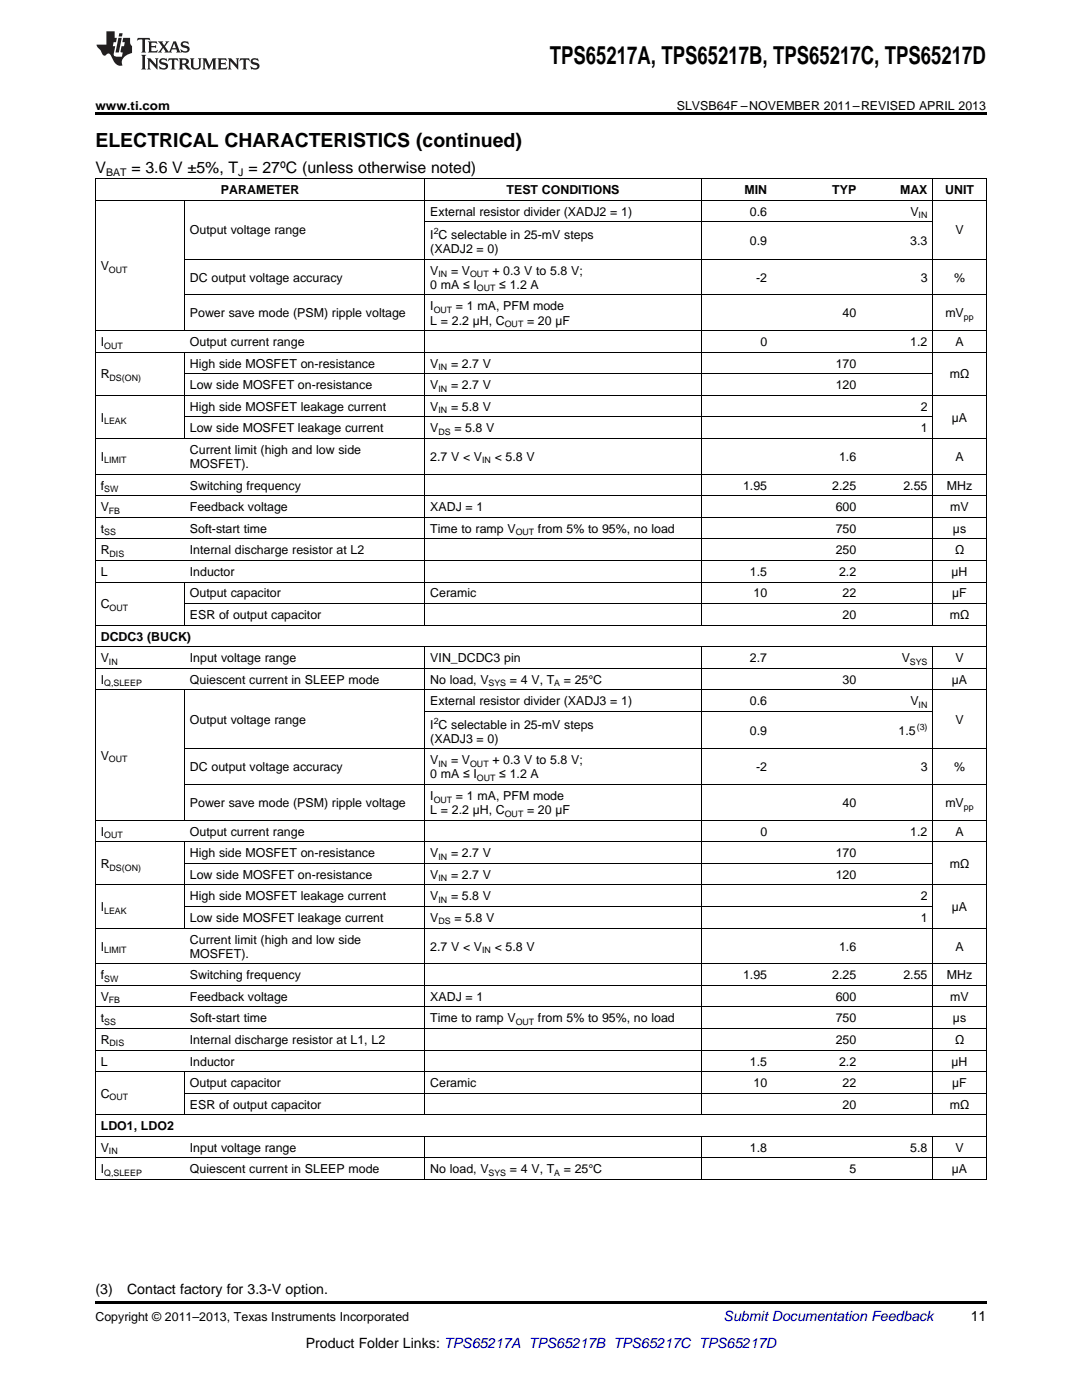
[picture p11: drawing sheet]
<svg xmlns="http://www.w3.org/2000/svg" width="216mm" height="279mm" viewBox="0 0 216 279" stroke-linecap="round" stroke-linejoin="round" font-family="sans-serif">
<defs><g id="words">
<text font-size="4.9" x="109.7" y="12.8">TPS65217A, TPS65217B, TPS65217C, TPS65217D</text>
<text font-size="3.9" x="19" y="29.3">ELECTRICAL CHARACTERISTICS (continued)</text>
<g font-size="3.2">
<text x="19" y="34.4">V</text>
<text x="26.2" y="34.4">= 3.6 V ±5%, T = 27ºC (unless otherwise noted)</text>
</g>
<g font-size="2.8">
<text x="19" y="258.2">(3)</text>
<text x="25.4" y="258.2">Contact factory for 3.3-V option.</text>
<text x="193.7" y="263.6">11</text>
<text x="61" y="269">Product Folder Links: TPS65217A TPS65217B TPS65217C TPS65217D</text>
</g>
<text font-size="2.8" fill="#0000c8" x="144.4" y="263.6">Submit Documentation Feedback</text>
<g font-size="2.5">
<text x="19" y="21.9">www.ti.com</text>
<text x="135" y="21.9">SLVSB64F –NOVEMBER 2011–REVISED APRIL 2013</text>
<text x="44.1" y="38.7">PARAMETER</text>
<text x="101.1" y="38.7">TEST CONDITIONS</text>
<text x="148.6" y="38.7">MIN</text>
<text x="166.1" y="38.7">TYP</text>
<text x="179.6" y="38.7">MAX</text>
<text x="188.6" y="38.7">UNIT</text>
<text x="37.9" y="46.8">Output voltage range</text>
<text x="85.9" y="43">External resistor divider (XADJ2 = 1)</text>
<text x="85.9" y="47.7">I C selectable in 25-mV steps</text>
<text x="149.6" y="43">0.6</text>
<text x="181.7" y="43">V</text>
<text x="190.6" y="46.8">V</text>
<text x="20.1" y="53.9">V</text>
<text x="85.9" y="50.5">(XADJ2 = 0)</text>
<text x="149.6" y="48.9">0.9</text>
<text x="181.6" y="48.9">3.3</text>
<text x="37.9" y="56.2">DC output voltage accuracy</text>
<text x="85.9" y="54.8">V</text>
<text x="85.9" y="57.6">0 mA ≤ I</text>
<text x="90" y="54.8">= V</text>
<text x="98.2" y="54.8">+ 0.3 V to 5.8 V;</text>
<text x="99.6" y="57.6">≤ 1.2 A</text>
<text x="150.9" y="56.2">-2</text>
<text x="183.7" y="56.2">3</text>
<text x="190.4" y="56.2">%</text>
<text x="37.9" y="63.4">Power save mode (PSM) ripple voltage</text>
<text x="85.9" y="61.9">I</text>
<text x="85.9" y="64.8">L = 2.2 µH, C</text>
<text x="91" y="61.9">= 1 mA, PFM mode</text>
<text x="105.2" y="64.8">= 20 µF</text>
<text x="168.1" y="63.4">40</text>
<text x="188.6" y="63.4">mV</text>
<text x="20.1" y="69.1">I</text>
<text x="37.9" y="69.1">Output current range</text>
<text x="151.7" y="69.1">0</text>
<text x="181.6" y="69.1">1.2</text>
<text x="190.6" y="69.1">A</text>
<text x="20.1" y="75.5">R</text>
<text x="37.9" y="73.4">High side MOSFET on-resistance</text>
<text x="37.9" y="77.7">Low side MOSFET on-resistance</text>
<text x="85.9" y="73.4">V</text>
<text x="85.9" y="77.7">V</text>
<text x="90" y="73.4">= 2.7 V</text>
<text x="90" y="77.7">= 2.7 V</text>
<text x="166.8" y="73.4">170</text>
<text x="166.8" y="77.7">120</text>
<text x="189.5" y="75.5">mΩ</text>
<text x="37.9" y="82">High side MOSFET leakage current</text>
<text x="85.9" y="82">V</text>
<text x="90" y="82">= 5.8 V</text>
<text x="183.7" y="82">2</text>
<text x="20.1" y="84.1">I</text>
<text x="37.9" y="86.3">Low side MOSFET leakage current</text>
<text x="85.9" y="86.3">V</text>
<text x="90.7" y="86.3">= 5.8 V</text>
<text x="183.7" y="86.3">1</text>
<text x="189.9" y="84.1">µA</text>
<text x="20.1" y="92">I</text>
<text x="37.9" y="90.6">Current limit (high and low side</text>
<text x="37.9" y="93.4">MOSFET).</text>
<text x="85.9" y="92">2.7 V &lt; V</text>
<text x="98.7" y="92">&lt; 5.8 V</text>
<text x="167.4" y="92">1.6</text>
<text x="190.6" y="92">A</text>
<text x="20.1" y="97.7">f</text>
<text x="37.9" y="97.7">Switching frequency</text>
<text x="148.3" y="97.7">1.95</text>
<text x="166.1" y="97.7">2.25</text>
<text x="180.3" y="97.7">2.55</text>
<text x="188.9" y="97.7">MHz</text>
<text x="20.1" y="102">V</text>
<text x="20.1" y="106.3">t</text>
<text x="37.9" y="102">Feedback voltage</text>
<text x="37.9" y="106.3">Soft-start time</text>
<text x="85.9" y="102">XADJ = 1</text>
<text x="85.9" y="106.3">Time to ramp V</text>
<text x="107.4" y="106.3">from 5% to 95%, no load</text>
<text x="166.8" y="102">600</text>
<text x="166.8" y="106.3">750</text>
<text x="189.6" y="102">mV</text>
<text x="190.1" y="106.3">µs</text>
<text x="20.1" y="110.6">R</text>
<text x="37.9" y="110.6">Internal discharge resistor at L2</text>
<text x="166.8" y="110.6">250</text>
<text x="190.6" y="110.6">Ω</text>
<text x="20.1" y="114.9">L</text>
<text x="37.9" y="114.9">Inductor</text>
<text x="37.9" y="119.2">Output capacitor</text>
<text x="85.9" y="119.2">Ceramic</text>
<text x="149.6" y="114.9">1.5</text>
<text x="150.4" y="119.2">10</text>
<text x="167.4" y="114.9">2.2</text>
<text x="168.1" y="119.2">22</text>
<text x="189.9" y="114.9">µH</text>
<text x="190" y="119.2">µF</text>
<text x="20.1" y="121.4">C</text>
<text x="37.9" y="123.5">ESR of output capacitor</text>
<text x="168.1" y="123.5">20</text>
<text x="189.5" y="123.5">mΩ</text>
<text x="20.1" y="127.8">DCDC3 (BUCK)</text>
<text x="20.1" y="132.2">V</text>
<text x="20.1" y="136.5">I</text>
<text x="37.9" y="132.2">Input voltage range</text>
<text x="37.9" y="136.5">Quiescent current in SLEEP mode</text>
<text x="85.9" y="132.2">VIN_DCDC3 pin</text>
<text x="85.9" y="136.5">No load, V</text>
<text x="101.7" y="136.5">= 4 V, T</text>
<text x="112.5" y="136.5">= 25°C</text>
<text x="149.6" y="132.2">2.7</text>
<text x="168.1" y="136.5">30</text>
<text x="179.9" y="132.2">V</text>
<text x="189.9" y="136.5">µA</text>
<text x="190.6" y="132.2">V</text>
<text x="85.9" y="140.8">External resistor divider (XADJ3 = 1)</text>
<text x="149.6" y="140.8">0.6</text>
<text x="181.7" y="140.8">V</text>
<text x="37.9" y="144.5">Output voltage range</text>
<text x="85.9" y="145.4">I C selectable in 25-mV steps</text>
<text x="85.9" y="148.2">(XADJ3 = 0)</text>
<text x="149.6" y="146.6">0.9</text>
<text x="179.3" y="146.6">1.5</text>
<text x="190.6" y="144.5">V</text>
<text x="20.1" y="151.6">V</text>
<text x="37.9" y="154">DC output voltage accuracy</text>
<text x="85.9" y="152.5">V</text>
<text x="85.9" y="155.4">0 mA ≤ I</text>
<text x="90" y="152.5">= V</text>
<text x="98.2" y="152.5">+ 0.3 V to 5.8 V;</text>
<text x="99.6" y="155.4">≤ 1.2 A</text>
<text x="150.9" y="154">-2</text>
<text x="183.7" y="154">3</text>
<text x="190.4" y="154">%</text>
<text x="37.9" y="161.1">Power save mode (PSM) ripple voltage</text>
<text x="85.9" y="159.7">I</text>
<text x="91" y="159.7">= 1 mA, PFM mode</text>
<text x="168.1" y="161.1">40</text>
<text x="188.6" y="161.1">mV</text>
<text x="20.1" y="166.8">I</text>
<text x="37.9" y="166.8">Output current range</text>
<text x="85.9" y="162.5">L = 2.2 µH, C</text>
<text x="105.2" y="162.5">= 20 µF</text>
<text x="151.7" y="166.8">0</text>
<text x="181.6" y="166.8">1.2</text>
<text x="190.6" y="166.8">A</text>
<text x="20.1" y="173.2">R</text>
<text x="37.9" y="171.1">High side MOSFET on-resistance</text>
<text x="85.9" y="171.1">V</text>
<text x="90" y="171.1">= 2.7 V</text>
<text x="166.8" y="171.1">170</text>
<text x="189.5" y="173.2">mΩ</text>
<text x="37.9" y="175.4">Low side MOSFET on-resistance</text>
<text x="37.9" y="179.7">High side MOSFET leakage current</text>
<text x="85.9" y="175.4">V</text>
<text x="85.9" y="179.7">V</text>
<text x="90" y="175.4">= 2.7 V</text>
<text x="90" y="179.7">= 5.8 V</text>
<text x="166.8" y="175.4">120</text>
<text x="183.7" y="179.7">2</text>
<text x="20.1" y="181.9">I</text>
<text x="37.9" y="184">Low side MOSFET leakage current</text>
<text x="85.9" y="184">V</text>
<text x="90.7" y="184">= 5.8 V</text>
<text x="183.7" y="184">1</text>
<text x="189.9" y="181.9">µA</text>
<text x="20.1" y="189.7">I</text>
<text x="37.9" y="188.3">Current limit (high and low side</text>
<text x="37.9" y="191.1">MOSFET).</text>
<text x="85.9" y="189.7">2.7 V &lt; V</text>
<text x="98.7" y="189.7">&lt; 5.8 V</text>
<text x="167.4" y="189.7">1.6</text>
<text x="190.6" y="189.7">A</text>
<text x="20.1" y="195.4">f</text>
<text x="37.9" y="195.4">Switching frequency</text>
<text x="148.3" y="195.4">1.95</text>
<text x="166.1" y="195.4">2.25</text>
<text x="180.3" y="195.4">2.55</text>
<text x="188.9" y="195.4">MHz</text>
<text x="20.1" y="199.7">V</text>
<text x="37.9" y="199.7">Feedback voltage</text>
<text x="85.9" y="199.7">XADJ = 1</text>
<text x="166.8" y="199.7">600</text>
<text x="189.6" y="199.7">mV</text>
<text x="20.1" y="204">t</text>
<text x="20.1" y="208.4">R</text>
<text x="37.9" y="204">Soft-start time</text>
<text x="37.9" y="208.4">Internal discharge resistor at L1, L2</text>
<text x="85.9" y="204">Time to ramp V</text>
<text x="107.4" y="204">from 5% to 95%, no load</text>
<text x="166.8" y="204">750</text>
<text x="166.8" y="208.4">250</text>
<text x="190.1" y="204">µs</text>
<text x="190.6" y="208.4">Ω</text>
<text x="20.1" y="212.7">L</text>
<text x="37.9" y="212.7">Inductor</text>
<text x="149.6" y="212.7">1.5</text>
<text x="167.4" y="212.7">2.2</text>
<text x="189.9" y="212.7">µH</text>
<text x="20.1" y="219.1">C</text>
<text x="37.9" y="217">Output capacitor</text>
<text x="37.9" y="221.3">ESR of output capacitor</text>
<text x="85.9" y="217">Ceramic</text>
<text x="150.4" y="217">10</text>
<text x="168.1" y="217">22</text>
<text x="168.1" y="221.3">20</text>
<text x="189.5" y="221.3">mΩ</text>
<text x="190" y="217">µF</text>
<text x="20.1" y="225.6">LDO1, LDO2</text>
<text x="20.1" y="229.9">V</text>
<text x="37.9" y="229.9">Input voltage range</text>
<text x="149.6" y="229.9">1.8</text>
<text x="181.6" y="229.9">5.8</text>
<text x="190.6" y="229.9">V</text>
<text x="20.1" y="234.2">I</text>
<text x="37.9" y="234.2">Quiescent current in SLEEP mode</text>
<text x="85.9" y="234.2">No load, V</text>
<text x="101.7" y="234.2">= 4 V, T</text>
<text x="112.5" y="234.2">= 25°C</text>
<text x="169.5" y="234.2">5</text>
<text x="189.9" y="234.2">µA</text>
<text x="19" y="263.6">Copyright © 2011–2013, Texas Instruments Incorporated</text>
</g>
<g font-size="2.1">
<text x="21.2" y="35.1">BAT</text>
<text x="47.6" y="35.1">J</text>
</g>
<g font-size="1.8">
<text x="86.5" y="46.7">2</text>
<text x="183.3" y="43.5">IN</text>
<text x="21.7" y="54.4">OUT</text>
<text x="87.5" y="55.3">IN</text>
<text x="93.8" y="55.3">OUT</text>
<text x="95.2" y="58.1">OUT</text>
<text x="86.5" y="62.4">OUT</text>
<text x="100.7" y="65.3">OUT</text>
<text x="192.3" y="63.9">pp</text>
<text x="20.8" y="69.6">OUT</text>
<text x="21.9" y="76">DS(ON)</text>
<text x="87.5" y="73.9">IN</text>
<text x="87.5" y="78.2">IN</text>
<text x="87.5" y="82.5">IN</text>
<text x="20.8" y="84.6">LEAK</text>
<text x="87.5" y="86.8">DS</text>
<text x="20.8" y="92.5">LIMIT</text>
<text x="96.2" y="92.5">IN</text>
<text x="20.8" y="98.2">SW</text>
<text x="20.8" y="106.8">SS</text>
<text x="21.7" y="102.5">FB</text>
<text x="102.9" y="106.8">OUT</text>
<text x="21.9" y="111.1">DIS</text>
<text x="21.9" y="121.9">OUT</text>
<text x="20.8" y="136.9">Q,SLEEP</text>
<text x="21.7" y="132.6">IN</text>
<text x="97.5" y="136.9">SYS</text>
<text x="110.6" y="136.9">A</text>
<text x="181.5" y="132.6">SYS</text>
<text x="183.3" y="141.3">IN</text>
<text x="86.5" y="144.4">2</text>
<text x="182.9" y="145.7">(3)</text>
<text x="21.7" y="152.1">OUT</text>
<text x="87.5" y="153">IN</text>
<text x="93.8" y="153">OUT</text>
<text x="95.2" y="155.9">OUT</text>
<text x="86.5" y="160.2">OUT</text>
<text x="192.3" y="161.6">pp</text>
<text x="20.8" y="167.3">OUT</text>
<text x="100.7" y="163">OUT</text>
<text x="21.9" y="173.7">DS(ON)</text>
<text x="87.5" y="171.6">IN</text>
<text x="87.5" y="175.9">IN</text>
<text x="20.8" y="182.4">LEAK</text>
<text x="87.5" y="180.2">IN</text>
<text x="87.5" y="184.5">DS</text>
<text x="20.8" y="190.2">LIMIT</text>
<text x="96.2" y="190.2">IN</text>
<text x="20.8" y="195.9">SW</text>
<text x="21.7" y="200.2">FB</text>
<text x="20.8" y="204.5">SS</text>
<text x="21.9" y="208.8">DIS</text>
<text x="102.9" y="204.5">OUT</text>
<text x="21.9" y="219.6">OUT</text>
<text x="21.7" y="230.4">IN</text>
<text x="20.8" y="234.7">Q,SLEEP</text>
<text x="97.5" y="234.7">SYS</text>
<text x="110.6" y="234.7">A</text>
</g>
</g></defs>
<path d="M19 22.5h177.8v.5h-177.8zM19 259.7h177.8v.5h-177.8z" fill="#000"/>
<g fill="none" stroke="#000" stroke-width=".2">
<path d="M19 40h177.8M19 35.6h177.8M19.1 35.7v199.7M84.8 35.7v89.1M139.9 35.7v89.1M186.1 35.7v89.1M196.8 35.7v199.7M36.8 40v26M36.8 58.9h160M36.8 51.7h160M84.8 44.3h101.4M19 78.9h177.8"/>
<path d="M19 70.3h177.8M19 66h177.8M36.8 70.3v17.3M36.8 74.6h149.4M19 98.9h177.8M19 94.6h177.8M19 87.5h177.8M36.8 83.2h149.4M19 116.2h177.8M19 111.8h177.8M19 107.5h177.8M19 103.2h177.8"/>
<path d="M36.8 116.2v8.6M19 137.7h177.8M19 133.4h177.8M19 129.1h177.8M19 124.8h177.8M36.8 137.7v26.1M36.8 120.5h160M84.8 129.1v93.4M139.9 129.1v93.4M186.1 129.1v93.4M36.8 156.6h160M36.8 149.5h160"/>
<path d="M84.8 142h101.4M19 176.6h177.8M19 168h177.8M19 163.7h177.8M36.8 168.1v17.2M36.8 172.3h149.4M19 196.7h177.8M19 192.4h177.8M19 185.2h177.8M36.8 180.9h149.4M19 213.9h177.8M19 209.6h177.8"/>
<path d="M19 205.3h177.8M19 201h177.8M36.8 213.9v8.6M36.8 218.2h160M19 235.4h177.8M19 231.1h177.8M19 226.8h177.8M19 222.5h177.8M84.8 226.8v8.6M139.9 226.8v8.6M186.1 226.8v8.6"/>
</g>
<g fill="#231f20">
<path d="M27.5 7.6l-.1 .5 .4-.2h.6v.1v2.1l-.2 .4h1l-.3-.4v-2.1l.1-.1h.5l.5 .2-.2-.5zM29.5 8.3l.2 .3v1.5l-.2 .4h1.8l.2-.6a1.04 1.04 0 0 1-1.3 .2v-.7h.6l.3 .2v-.6l-.3 .2h-.6v-.6l.8-.1 .4 .3-.2-.5zM31.5 8.3l.9 1.1-.9 1.1h.8l-.2-.2 .5-.7 .4 .7-.2 .2h1.5l-.1-.2 .1-.4h.9l.1 .4-.2 .2h1l-.3-.3-.7-1.9h-.5l-.9 2-.8-1 .9-1h-.8l.1 .3-.3 .5-.4-.6 .2-.2zM34.7 8.6l.4 1h-.7zM36.3 8.4a.63 .63 0 0 0-.2 .7 .63 .63 0 0 0 .6 .4l.6 .2 .1 .2a.75 .75 0 0 1-.7 .4 .75 .75 0 0 1-.6-.5l.1 .7 .1-.1a1.11 1.11 0 0 0 1.5-.6 1.13 1.13 0 0 0-1.2-.8l-.1-.4a1.04 1.04 0 0 1 1.2 .2l-.2-.5-.1 .1-.5-.2zM28.2 10.9l.2 .4v2.2l-.2 .4h1l-.3-.4v-2.2l.3-.4zM29.3 11.6l.3 .4v1.5l-.3 .4h.8l-.2-.4v-1.3l1.5 1.7v-1.9l.2-.4h-.7l.2 .4v.9l-1.1-1.3zM32 11.8a.62 .62 0 0 0-.2 .7 .62 .62 0 0 0 .6 .4l.6 .1 .1 .3a.76 .76 0 0 1-.7 .3 .76 .76 0 0 1-.6-.4l.1 .7 .1-.1a1.11 1.11 0 0 0 1.5-.6 1.13 1.13 0 0 0-1.2-.8l-.1-.4a1.04 1.04 0 0 1 1.2 .2l-.2-.6-.1 .1-.5-.1zM33.7 11.6l-.2 .6a.61 .61 0 0 1 .8-.3v1.6l-.2 .4h.9l-.2-.4v-1.6a.63 .63 0 0 1 .8 .3l-.2-.6zM35.6 11.6l.3 .4v1.5l-.3 .4h1l-.2-.2v-.8l.5 .2a.76 .76 0 0 0 1.2 .7l-1-1a.58 .58 0 0 0 .6-.5 .58 .58 0 0 0-.5-.6zM36.4 11.9h.1a.45 .45 0 0 1 .5 .1 .45 .45 0 0 1 .1 .5l-.7 .2zM37.9 11.6l.2 .2a2.17 2.17 0 0 0 .3 1.9 .99 .99 0 0 0 1.6-.6v-1.1l.2-.4h-.7l.2 .2a1.92 1.92 0 0 1-.2 1.8 .6 .6 0 0 1-.9-.5v-1.1l.2-.4zM40.4 11.6l.2 .4v1.5l-.2 .4h.7l-.2-.4v-1.4l.8 1.8 .8-1.8v1.4l-.2 .4h.9l-.2-.4v-1.5l.2-.4h-.8l-.6 1.5-.6-1.5zM43.4 11.6l.2 .4v1.5l-.2 .4h1.8l.2-.6a1.04 1.04 0 0 1-1.3 .1v-.6h.5l.4 .2v-.6l-.4 .2h-.5v-.7h.8l.3 .3-.1-.6zM45.5 11.6l.2 .4v1.5l-.2 .4h.7l-.2-.4v-1.3l1.5 1.7v-1.9l.2-.4h-.7l.2 .4v.9l-1.1-1.3zM47.9 11.6l-.1 .6a.61 .61 0 0 1 .8-.3v1.6l-.3 .4h1l-.3-.4 .1-1.6a.63 .63 0 0 1 .7 .3l-.1-.6zM50.2 11.8a.62 .62 0 0 0-.2 .7 .62 .62 0 0 0 .6 .4l.6 .1 .2 .3a.76 .76 0 0 1-.8 .3 .76 .76 0 0 1-.6-.4l.1 .7 .2-.1a1.11 1.11 0 0 0 1.5-.6 1.13 1.13 0 0 0-1.3-.8l-.1-.4a1.04 1.04 0 0 1 1.2 .2l-.1-.6-.2 .1-.5-.1z"/>
<path d="M21.2 6.3v2.6h-1.9l.1 .4 .7 .9a.91 .91 0 0 0 1 .8 .56 .56 0 0 1 .5-.3 .56 .56 0 0 1 .5 .3l.4 .8a1.53 1.53 0 0 0 1.9 1.2 1.54 1.54 0 0 1 1-2.1l.9-.3v-1.4a1.52 1.52 0 0 1-.3-1.6h-1.4l-.2 .8h.5l-.2 .8h-.4l-.2 1v.2l.4 .1-.2 .8a1.93 1.93 0 0 1-1.6-.3l.3-1.8h-.5l.2-.8h.4l.2-.8h-.4v-1.3zM23.6 7.6l-.6 2.9h.7l.6-2.9zM23.8 6.6l-.1 .7h.6l.2-.7z"/>
</g>
<use href="#words"/>
</svg>
